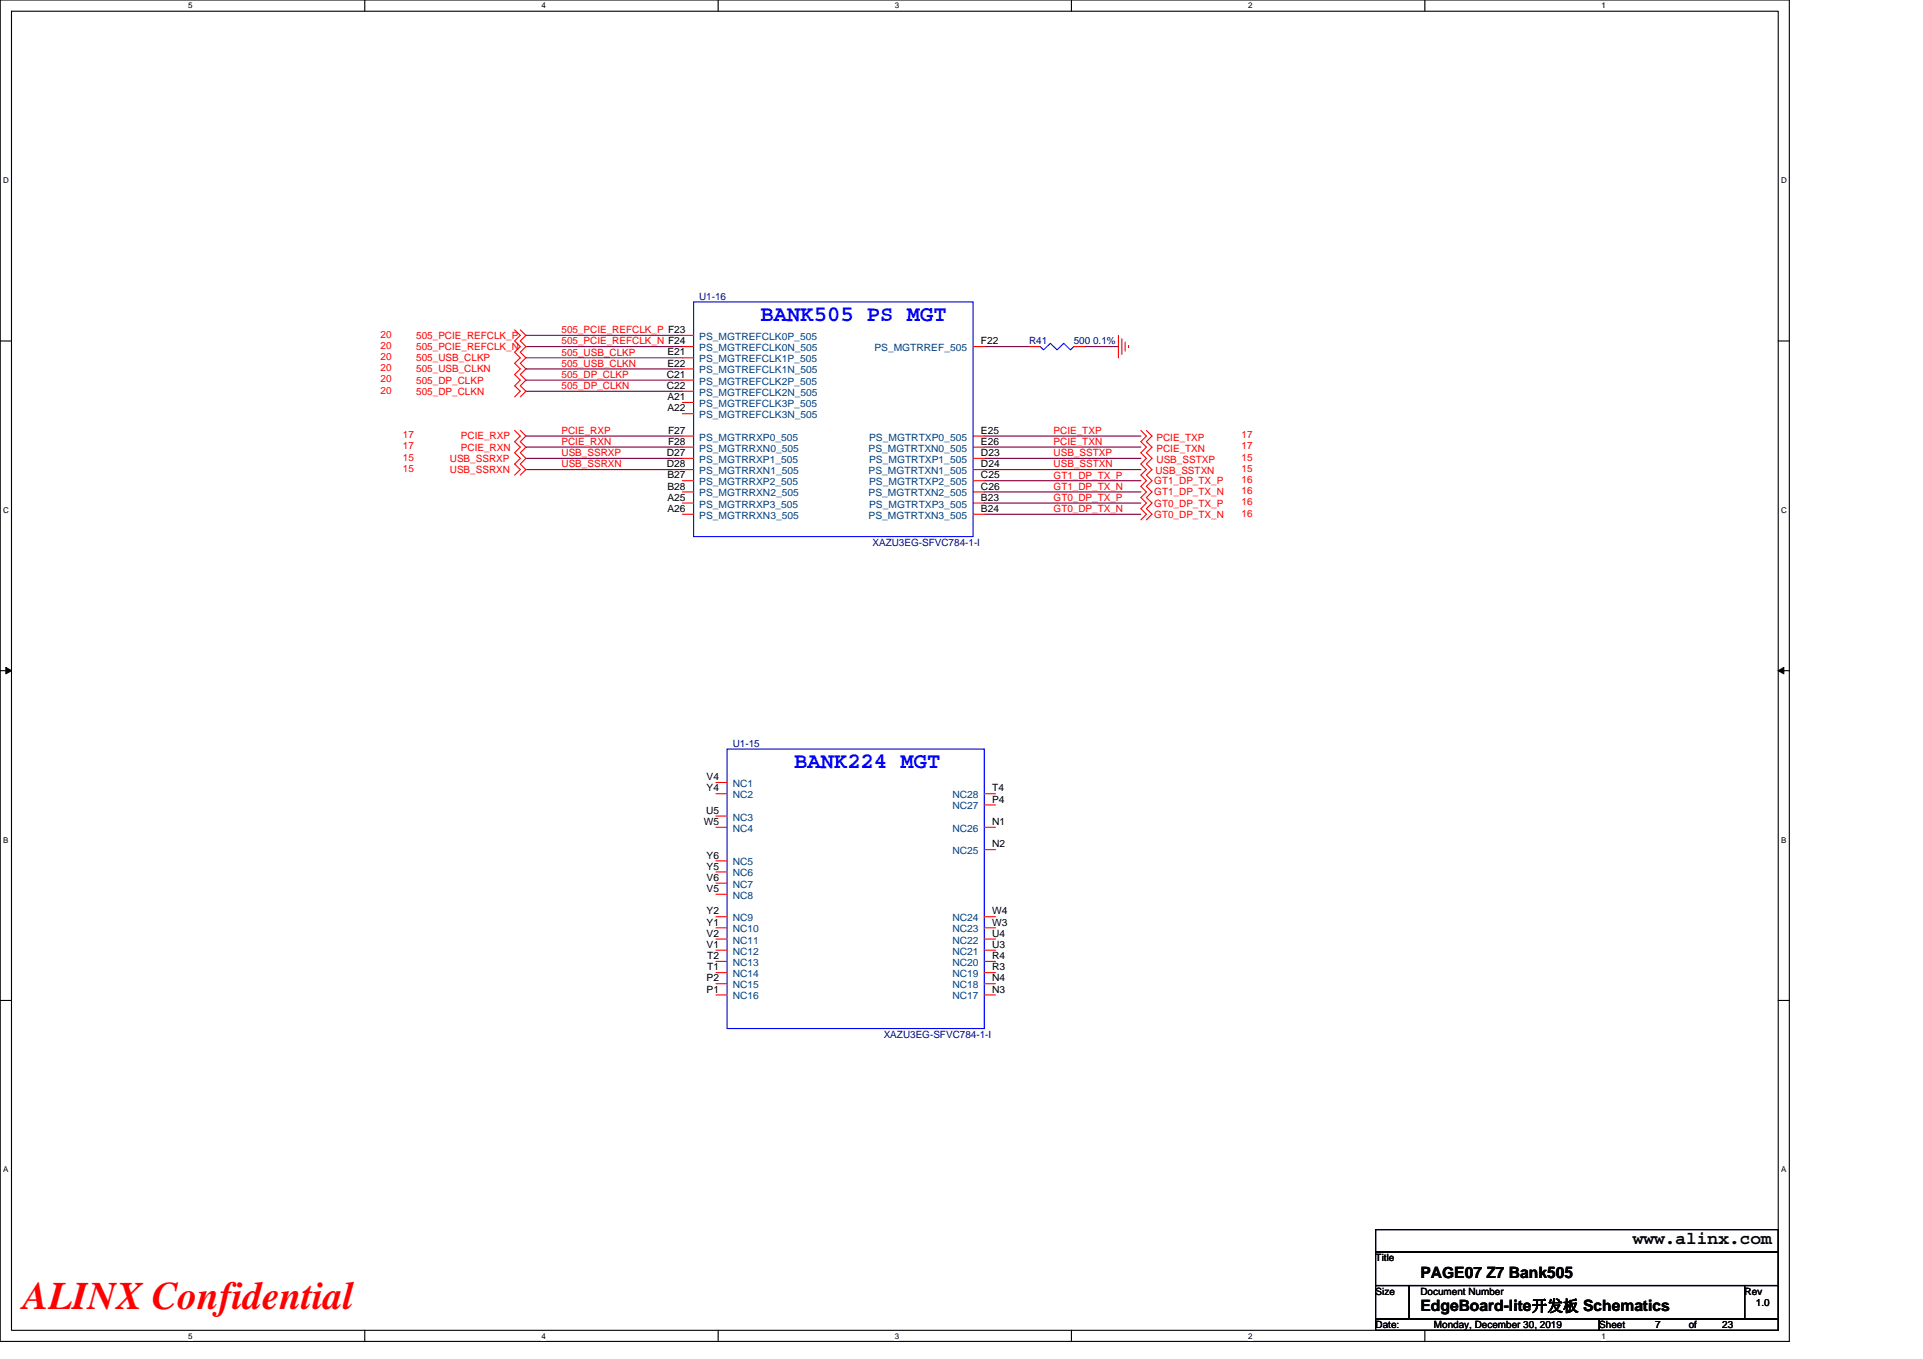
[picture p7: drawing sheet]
<svg xmlns="http://www.w3.org/2000/svg" width="297mm" height="210mm" viewBox="0 0 297 210" stroke-linecap="round" stroke-linejoin="round" font-family="sans-serif">
<defs><g id="words">
<text font-size="6" fill="#f00" x="3.5" y="202.3">ALINX Confidential</text>
<g font-size="3.5" fill="#00f">
<text x="117.5" y="49.6">BANK505 PS MGT</text>
<text x="122.7" y="118.6">BANK224 MGT</text>
</g>
<text font-size="2.8" x="252.2" y="192.3">www.alinx.com</text>
<g font-size="2.4">
<text x="219.4" y="197.4">PAGE07 Z7 Bank505</text>
<text x="219.4" y="202.6">EdgeBoard-lite开发板 Schematics</text>
</g>
<g font-size="1.5" fill="#000080">
<text x="108" y="46.3">U1-16</text>
<text x="159" y="53.2">R41</text>
<text x="165.9" y="53.2">500 0.1%</text>
<text x="134.8" y="84.3">XAZU3EG-SFVC784-1-I</text>
<text x="113.2" y="115.4">U1-15</text>
<text x="136.5" y="160.3">XAZU3EG-SFVC784-1-I</text>
</g>
<g font-size="1.5" fill="#f00">
<text x="58.8" y="52.2">20</text>
<text x="58.8" y="53.9">20</text>
<text x="64.3" y="52.4">505_PCIE_REFCLK_P</text>
<text x="86.7" y="51.5">505_PCIE_REFCLK_P F23</text>
<text x="86.7" y="53.2">505_PCIE_REFCLK_N F24</text>
<text x="58.8" y="55.6">20</text>
<text x="58.8" y="57.4">20</text>
<text x="58.8" y="59.1">20</text>
<text x="64.3" y="54.1">505_PCIE_REFCLK_N</text>
<text x="64.3" y="55.8">505_USB_CLKP</text>
<text x="64.3" y="57.5">505_USB_CLKN</text>
<text x="64.3" y="59.3">505_DP_CLKP</text>
<text x="86.7" y="54.9">505_USB_CLKP</text>
<text x="86.7" y="56.7">505_USB_CLKN</text>
<text x="86.7" y="58.4">505_DP_CLKP</text>
<text x="58.8" y="60.8">20</text>
<text x="64.3" y="61">505_DP_CLKN</text>
<text x="86.7" y="60.1">505_DP_CLKN</text>
<text x="62.2" y="71.2">15</text>
<text x="62.2" y="67.7">17</text>
<text x="62.2" y="69.4">17</text>
<text x="69.5" y="71.4">USB_SSRXP</text>
<text x="71.2" y="67.9">PCIE_RXP</text>
<text x="71.2" y="69.6">PCIE_RXN</text>
<text x="86.7" y="70.5">USB_SSRXP</text>
<text x="86.7" y="67">PCIE_RXP</text>
<text x="86.7" y="68.7">PCIE_RXN</text>
<text x="162.7" y="70.5">USB_SSTXP</text>
<text x="162.7" y="67">PCIE_TXP</text>
<text x="162.7" y="68.7">PCIE_TXN</text>
<text x="178.6" y="71.5">USB_SSTXP</text>
<text x="178.6" y="69.8">PCIE_TXN</text>
<text x="178.6" y="68.1">PCIE_TXP</text>
<text x="191.8" y="71.2">15</text>
<text x="191.8" y="69.4">17</text>
<text x="191.8" y="67.7">17</text>
<text x="62.2" y="72.9">15</text>
<text x="69.5" y="73.1">USB_SSRXN</text>
<text x="86.7" y="72.2">USB_SSRXN</text>
<text x="162.7" y="73.9">GT1_DP_TX_P</text>
<text x="162.7" y="75.7">GT1_DP_TX_N</text>
<text x="162.7" y="77.4">GT0_DP_TX_P</text>
<text x="162.7" y="72.2">USB_SSTXN</text>
<text x="178.3" y="74.8">GT1_DP_TX_P</text>
<text x="178.3" y="76.5">GT1_DP_TX_N</text>
<text x="178.5" y="73.3">USB_SSTXN</text>
<text x="191.8" y="72.9">15</text>
<text x="191.8" y="74.6">16</text>
<text x="191.8" y="76.4">16</text>
<text x="162.7" y="79.1">GT0_DP_TX_N</text>
<text x="178.3" y="78.3">GT0_DP_TX_P</text>
<text x="178.3" y="80">GT0_DP_TX_N</text>
<text x="191.8" y="78.1">16</text>
<text x="191.8" y="79.8">16</text>
</g>
<g font-size="1.5" fill="#004080">
<text x="108" y="52.5">PS_MGTREFCLK0P_505</text>
<text x="108" y="54.3">PS_MGTREFCLK0N_505</text>
<text x="108" y="57.7">PS_MGTREFCLK1N_505</text>
<text x="108" y="56">PS_MGTREFCLK1P_505</text>
<text x="108" y="59.4">PS_MGTREFCLK2P_505</text>
<text x="135.1" y="54.3">PS_MGTRREF_505</text>
<text x="108" y="61.2">PS_MGTREFCLK2N_505</text>
<text x="108" y="64.6">PS_MGTREFCLK3N_505</text>
<text x="108" y="62.9">PS_MGTREFCLK3P_505</text>
<text x="108" y="69.8">PS_MGTRRXN0_505</text>
<text x="108" y="68.1">PS_MGTRRXP0_505</text>
<text x="108" y="71.5">PS_MGTRRXP1_505</text>
<text x="134.2" y="69.8">PS_MGTRTXN0_505</text>
<text x="134.3" y="68.1">PS_MGTRTXP0_505</text>
<text x="134.3" y="71.5">PS_MGTRTXP1_505</text>
<text x="108" y="73.3">PS_MGTRRXN1_505</text>
<text x="108" y="76.7">PS_MGTRRXN2_505</text>
<text x="108" y="75">PS_MGTRRXP2_505</text>
<text x="134.2" y="73.3">PS_MGTRTXN1_505</text>
<text x="134.2" y="76.7">PS_MGTRTXN2_505</text>
<text x="134.3" y="75">PS_MGTRTXP2_505</text>
<text x="108" y="80.2">PS_MGTRRXN3_505</text>
<text x="108" y="78.4">PS_MGTRRXP3_505</text>
<text x="134.2" y="80.2">PS_MGTRTXN3_505</text>
<text x="134.3" y="78.4">PS_MGTRTXP3_505</text>
<text x="113.2" y="121.6">NC1</text>
<text x="113.2" y="123.3">NC2</text>
<text x="147.1" y="125.1">NC27</text>
<text x="147.1" y="123.3">NC28</text>
<text x="113.2" y="126.8">NC3</text>
<text x="113.2" y="128.5">NC4</text>
<text x="147.1" y="128.5">NC26</text>
<text x="147.1" y="132">NC25</text>
<text x="113.2" y="135.4">NC6</text>
<text x="113.2" y="133.7">NC5</text>
<text x="113.2" y="137.2">NC7</text>
<text x="113.2" y="142.3">NC9</text>
<text x="113.2" y="138.9">NC8</text>
<text x="147.1" y="142.3">NC24</text>
<text x="113.2" y="149.2">NC13</text>
<text x="113.2" y="144.1">NC10</text>
<text x="113.2" y="147.5">NC12</text>
<text x="113.2" y="145.8">NC11</text>
<text x="147.1" y="149.2">NC20</text>
<text x="147.1" y="144.1">NC23</text>
<text x="147.1" y="147.5">NC21</text>
<text x="147.1" y="145.8">NC22</text>
<text x="113.2" y="154.4">NC16</text>
<text x="113.2" y="152.7">NC15</text>
<text x="113.2" y="151">NC14</text>
<text x="147.1" y="151">NC19</text>
<text x="147.1" y="154.4">NC17</text>
<text x="147.1" y="152.7">NC18</text>
</g>
<g font-size="1.5">
<text x="151.5" y="53.2">F22</text>
<text x="103" y="58.4">C21</text>
<text x="103.1" y="56.6">E22</text>
<text x="103.1" y="54.9">E21</text>
<text x="103" y="60.1">C22</text>
<text x="103.1" y="63.6">A22</text>
<text x="103.1" y="61.8">A21</text>
<text x="103" y="70.5">D27</text>
<text x="103.2" y="68.7">F28</text>
<text x="103.2" y="67">F27</text>
<text x="151.5" y="68.7">E26</text>
<text x="151.5" y="67">E25</text>
<text x="151.5" y="70.5">D23</text>
<text x="103" y="72.2">D28</text>
<text x="103.1" y="75.6">B28</text>
<text x="103.1" y="73.9">B27</text>
<text x="103.1" y="77.4">A25</text>
<text x="151.5" y="72.2">D24</text>
<text x="151.5" y="75.6">C26</text>
<text x="151.5" y="73.9">C25</text>
<text x="151.5" y="77.4">B23</text>
<text x="103.1" y="79.1">A26</text>
<text x="151.5" y="79.1">B24</text>
<text x="109.1" y="125.7">U5</text>
<text x="109.2" y="120.5">V4</text>
<text x="109.2" y="122.3">Y4</text>
<text x="153.2" y="124">P4</text>
<text x="153.2" y="122.3">T4</text>
<text x="108.7" y="127.5">W5</text>
<text x="153.2" y="127.5">N1</text>
<text x="153.2" y="130.9">N2</text>
<text x="109.2" y="134.4">Y5</text>
<text x="109.2" y="132.7">Y6</text>
<text x="109.2" y="137.8">V5</text>
<text x="109.2" y="136.1">V6</text>
<text x="109.2" y="143">Y1</text>
<text x="109.2" y="141.3">Y2</text>
<text x="153.2" y="143">W3</text>
<text x="153.2" y="141.3">W4</text>
<text x="109.2" y="146.5">V1</text>
<text x="109.2" y="144.7">V2</text>
<text x="109.2" y="148.2">T2</text>
<text x="109.2" y="149.9">T1</text>
<text x="153.2" y="149.9">R3</text>
<text x="153.2" y="148.2">R4</text>
<text x="153.2" y="146.5">U3</text>
<text x="153.2" y="144.7">U4</text>
<text x="109.2" y="153.4">P1</text>
<text x="109.2" y="151.6">P2</text>
<text x="153.2" y="153.4">N3</text>
<text x="153.2" y="151.6">N4</text>
<text x="212.5" y="194.9">Title</text>
<text x="212.5" y="200">Size</text>
<text x="219.4" y="200">Document Number</text>
<text x="269.5" y="200">Rev</text>
<text x="271.2" y="201.8">1.0</text>
<text x="212.5" y="205.2">Date:</text>
<text x="221.5" y="205.2">Monday, December 30, 2019</text>
<text x="247" y="205.2">Sheet</text>
<text x="255.7" y="205.2">7</text>
<text x="260.9" y="205.2">of</text>
<text x="266" y="205.2">23</text>
</g>
<g font-size="1.2">
<text x="29.1" y="1.3">5</text>
<text x="83.6" y="1.3">4</text>
<text x="138.2" y="1.3">3</text>
<text x="192.8" y="1.3">2</text>
<text x="247.4" y="1.3">1</text>
<text x=".5" y="28.3">D</text>
<text x="275.1" y="28.3">D</text>
<text x=".5" y="79.2">C</text>
<text x="275.1" y="79.2">C</text>
<text x=".5" y="130.2">B</text>
<text x="275.1" y="130.2">B</text>
<text x=".5" y="181.1">A</text>
<text x="275.1" y="181.1">A</text>
<text x="29.1" y="206.8">5</text>
<text x="83.6" y="206.8">4</text>
<text x="138.2" y="206.8">3</text>
<text x="192.8" y="206.8">2</text>
<text x="247.4" y="206.8">1</text>
</g>
</g></defs>
<path d="M0 0h276.4v207.3h-276.4zM1.8 1.7h272.9v203.8h-272.9z" fill="none" stroke="#000" stroke-width=".17"/>
<g fill="#fff">
<path d="M29.1 .2h.6v1.4h-.6z"/>
<path d="M29.1 205.7h.6v1.4h-.6z"/>
</g>
<path d="M56.3 0v1.7M56.3 205.5v1.8" fill="none" stroke="#000" stroke-width=".17"/>
<g fill="#fff">
<path d="M83.6 .2h.7v1.4h-.7z"/>
<path d="M83.6 205.7h.7v1.4h-.7z"/>
</g>
<path d="M110.9 0v1.7M110.9 205.5v1.8" fill="none" stroke="#000" stroke-width=".17"/>
<g fill="#fff">
<path d="M138.2 .2h.7v1.4h-.7z"/>
<path d="M138.2 205.7h.7v1.4h-.7z"/>
</g>
<path d="M165.5 0v1.7M165.5 205.5v1.8" fill="none" stroke="#000" stroke-width=".17"/>
<g fill="#fff">
<path d="M192.8 .2h.6v1.4h-.6z"/>
<path d="M192.8 205.7h.6v1.4h-.6z"/>
</g>
<path d="M220.1 0v1.7M220.1 205.5v1.8" fill="none" stroke="#000" stroke-width=".17"/>
<g fill="#fff">
<path d="M247.4 .2h.6v1.4h-.6z"/>
<path d="M247.4 205.7h.6v1.4h-.6z"/>
<path d="M.5 27.2h.8v1.4h-.8z"/>
<path d="M275.1 27.2h.9v1.4h-.9z"/>
<path d="M.5 78.1h.8v1.4h-.8z"/>
<path d="M275.1 78.1h.9v1.4h-.9z"/>
</g>
<path d="M0 52.7h1.8M274.7 52.7h1.7" fill="none" stroke="#000" stroke-width=".17"/>
<g fill="#fff">
<path d="M.5 129.1h.8v1.4h-.8z"/>
<path d="M275.1 129.1h.8v1.4h-.8z"/>
</g>
<path d="M0 103.6h1.8M274.7 103.6h1.7" fill="none" stroke="#000" stroke-width=".17"/>
<path d="M.9 103.1l.9 .5-.9 .5zM274.7 103.6l.8-.5v1z" fill="#000" stroke="#000" stroke-width=".15"/>
<g fill="#fff">
<path d="M.5 180h.8v1.4h-.8z"/>
<path d="M275.1 180h.8v1.4h-.8z"/>
</g>
<path d="M0 154.6h1.8M274.7 154.6h1.7M212.5 190h62.2v3.5h-62.2zM212.5 193.5h62.2v5.1h-62.2zM212.5 198.6h5.2v5.2h-5.2zM217.7 198.6h51.8v5.2h-51.8zM269.5 198.6h5.2v5.2h-5.2zM212.5 203.8h34.5v1.7h-34.5zM247 203.8h27.7v1.7h-27.7z" fill="none" stroke="#000" stroke-width=".17"/>
<g fill="none" stroke="#800040" stroke-width=".17">
<path d="M81.2 57h24.2M81.2 58.7h24.2M81.2 51.8h24.2M81.2 53.6h24.2M81.2 55.3h24.2M152 53.6h7M167.6 53.6h5.2M81.2 60.5h24.2M81.2 70.8h24.2M81.2 72.6h24.2M81.2 67.4h24.2M81.2 69.1h24.2"/>
<path d="M152 74.3h24.2M152 76h24.2M152 77.7h24.2M152 79.5h24.2M152 70.8h24.2M152 72.6h24.2M152 67.4h24.2M152 69.1h24.2"/>
</g>
<g fill="none" stroke="#f00" stroke-width=".17">
<path d="M79.5 51l.9 .8-.9 .9 .9 .9-.9 .8 .9 .9-.9 .8 .9 .9-.9 .9 .9 .8-.9 .9 .9 .9-.9 .8M80.4 51l.8 .8-.8 .9 .8 .9-.8 .8 .8 .9-.8 .8 .8 .9-.8 .9 .8 .8-.8 .9 .8 .9-.8 .8M105.4 53.6h1.7M105.4 51.8h1.7M105.4 57h1.7M105.4 55.3h1.7M105.4 58.7h1.7M150.3 53.6h1.7M159 53.6h1.7M165.9 53.6h1.7M172.8 51.8v3.5M173.3 52.3v2.5"/>
<path d="M173.8 52.9v1.4M174.3 53.4v.3M79.5 66.5l.9 .9-.9 .8 .9 .9-.9 .9 .9 .8-.9 .9 .9 .9-.9 .8M80.4 66.5l.8 .9-.8 .8 .8 .9-.8 .9 .8 .8-.8 .9 .8 .9-.8 .8M105.4 69.1h1.7M105.4 67.4h1.7M105.4 72.6h1.7M105.4 70.8h1.7M105.4 60.5h1.7M105.4 76h1.7M105.4 74.3h1.7M105.4 63.9h1.7"/>
<path d="M105.4 62.2h1.7M105.4 79.5h1.7M105.4 77.7h1.7M150.3 69.1h1.7M150.3 67.4h1.7M150.3 72.6h1.7M150.3 70.8h1.7M150.3 76h1.7M150.3 74.3h1.7M150.3 79.5h1.7M150.3 77.7h1.7M176.2 66.5l.9 .9-.9 .8 .9 .9-.9 .9 .9 .8-.9 .9 .9 .9-.9 .8 .9 .9-.9 .8 .9 .9-.9 .9 .9 .8-.9 .9 .9 .9-.9 .8"/>
<path d="M177.1 66.5l.8 .9-.8 .8 .8 .9-.8 .9 .8 .8-.8 .9 .8 .9-.8 .8 .8 .9-.8 .8 .8 .9-.8 .9 .8 .8-.8 .9 .8 .9-.8 .8M110.6 134.7h1.7M110.6 133h1.7M110.6 138.2h1.7M110.6 136.5h1.7M110.6 126.1h1.7M110.6 120.9h1.7M110.6 127.8h1.7M110.6 122.6h1.7M152 127.8h1.8M152 131.3h1.8M152 124.4h1.8"/>
<path d="M152 122.6h1.8M110.6 148.5h1.7M110.6 153.7h1.7M110.6 152h1.7M110.6 143.4h1.7M110.6 141.6h1.7M110.6 146.8h1.7M110.6 145.1h1.7M110.6 150.3h1.7M152 150.3h1.8M152 148.5h1.8M152 153.7h1.8"/>
<path d="M152 143.4h1.8M152 141.6h1.8M152 146.8h1.8M152 145.1h1.8M152 152h1.8"/>
</g>
<path d="M107.1 46.7h43.2v36.2h-43.2zM160.7 53.6l.5 .5 1-1.1 1.1 1.1 1-1.1 1.1 1.1 .5-.5M112.3 115.7h39.7v43.2h-39.7z" fill="none" stroke="#00f" stroke-width=".17"/>
<use href="#words"/>
</svg>
